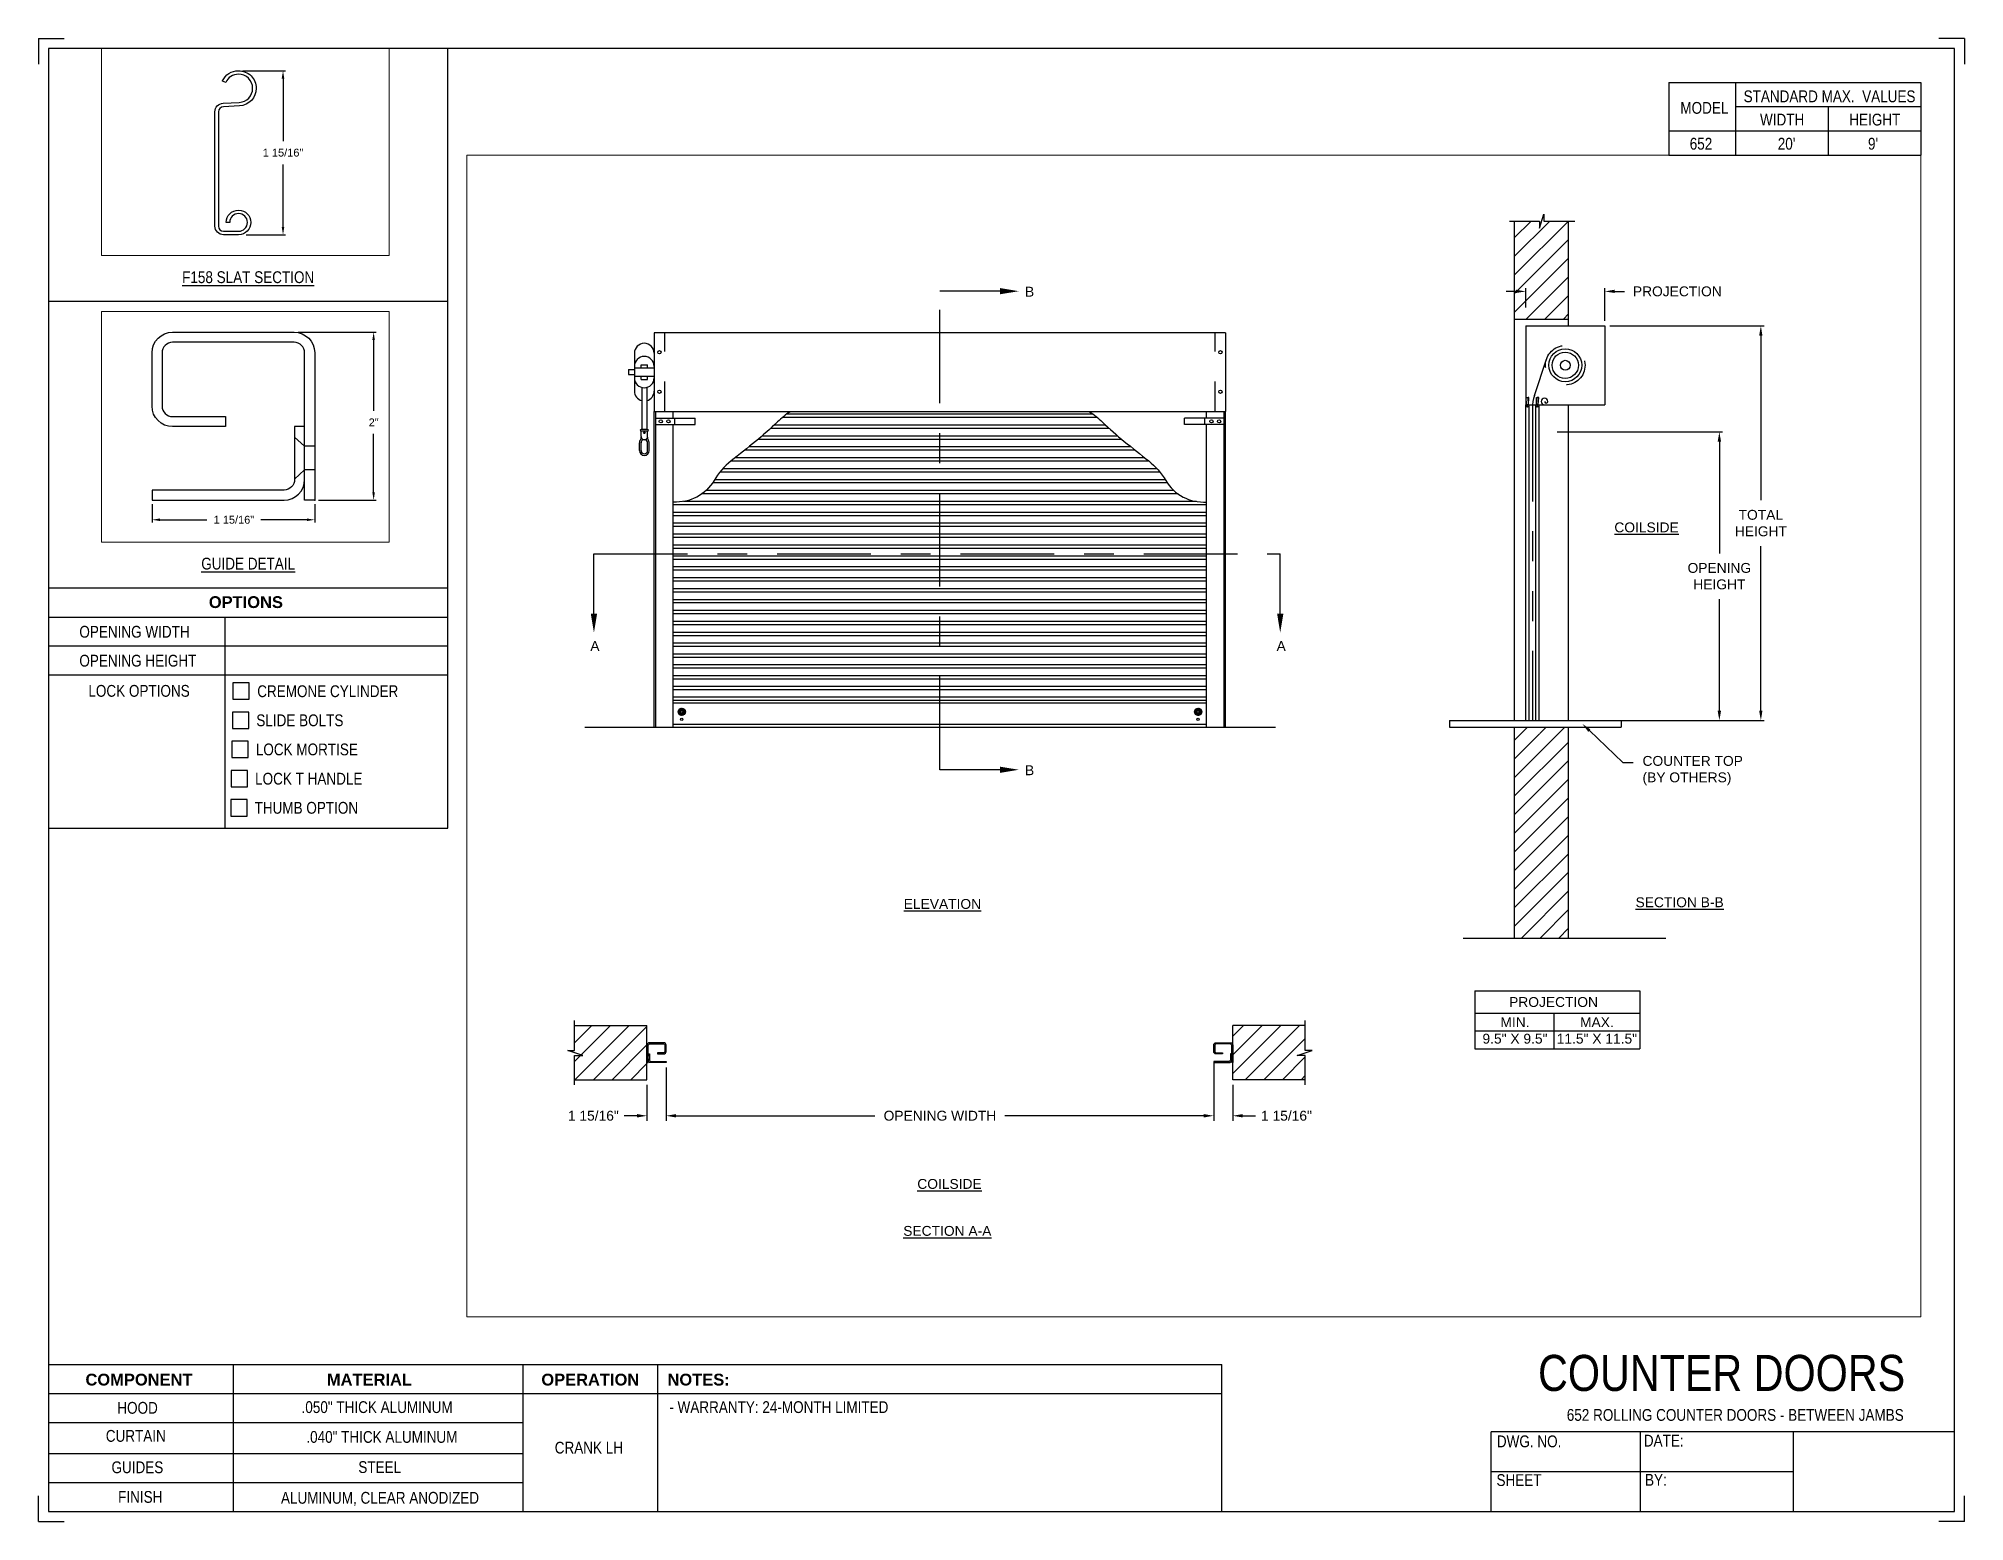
# Paper-space layout '652 CRANK LH' of a CAD drawing. Header units: inches. Extents: x 0.1 to 10.9, y 0.1 to 8.4.
# The model-space entities are those that its viewports show. They can reach past a viewport. Long polylines and large blocks are cut down to what shows.
import ezdxf
from ezdxf import colors
from ezdxf.entities.mleader import LeaderData, LeaderLine
from ezdxf.math import Vec2, Vec3

# ---------------------------------------------------------------- set-up
doc = ezdxf.new("R2010")
doc.units = ezdxf.units.IN
doc.header["$LTSCALE"] = 0.25
doc.header["$MEASUREMENT"] = 0
for name, pattern in [('CENTER', [2, 1.25, -0.25, 0.25, -0.25]), ('HIDDEN', [0.375, 0.25, -0.125]), ('PHANTOM', [2.5, 1.25, -0.25, 0.25, -0.25, 0.25, -0.25])]:
    doc.linetypes.add(name, pattern=pattern)
for name, color, linetype in [('ANNOTATIONS', 1, 'Continuous'), ('CRANK LH', 7, 'Continuous'), ('DETAILS', 4, 'Continuous'), ('SECTION CUTS', 6, 'CENTER'), ('TITLE BLOCK', 7, 'Continuous')]:
    doc.layers.add(name, color=color, linetype=linetype)
doc.styles.add('ARIAL', font='arial.ttf', dxfattribs={"height": 0.09375})
doc.styles.add('CADdetails-DIMENSIONS', font='ARIALN.TTF', dxfattribs={"height": 2.38})
doc.styles.get("Standard").update_dxf_attribs({"font": 'romans.shx'})
doc.dimstyles.new('ARIAL', dxfattribs={"dimtxt": 0.09375, "dimasz": 0.09375, "dimexe": 0.03125, "dimexo": 0.046875, "dimgap": 0.09, "dimtad": 0, "dimtih": 1, "dimtoh": 1, "dimdec": 4, "dimzin": 0, "dimdsep": 46, "dimlunit": 4, "dimtxsty": 'ARIAL', "dimcen": 0.09, "dimadec": 0, "dimazin": 0, "dimtfac": 1, "dimtdec": 4, "dimtix": 1, "dimtofl": 0, "dimtmove": 0, "dimatfit": 3, "dimfxl": 0.18, "dimfrac": 2, "dimtolj": 1, "dimtzin": 0, "dimarcsym": 0})
doc.dimstyles.new('STANDARD$0', dxfattribs={"dimtxt": 0.09375, "dimasz": 0.09375, "dimexe": 0.03125, "dimexo": 0.046875, "dimgap": 0.09, "dimtad": 0, "dimtih": 1, "dimtoh": 1, "dimdec": 4, "dimzin": 0, "dimdsep": 46, "dimtxsty": 'ARIAL', "dimcen": 0.09, "dimadec": 0, "dimazin": 0, "dimtfac": 1, "dimtdec": 4, "dimtofl": 0, "dimtmove": 0, "dimatfit": 1, "dimfxl": 1, "dimtolj": 1, "dimtzin": 0, "dimarcsym": 0})
pattern_1 = [(45, (-18.47276, -17.52354), (-0.08838835, 0.08838835), [])]
pattern_2 = [(45, (-18.47276, -16.85585), (-0.088388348, 0.088388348), [])]

psp = doc.layouts.new('652 CRANK LH')

# ---------------------------------------------------------------- texts
at = {"layer": 'TITLE BLOCK', "attachment_point": 2, "style": 'CADdetails-DIMENSIONS'}
for s, width, insert, char_height in [('MODEL', 0.28815, (9.45, 8.068), 0.0664), ('STANDARD MAX.  VALUES', 1.75949, (10.155, 8.133), 0.06641), ('WIDTH', 0.42908, (9.888, 8.002), 0.0664), ('HEIGHT', 0.42908, (10.41, 8.002), 0.0664), ('\\pxqc;652', 0.29952, (9.431, 7.866), 0.0664)]:
    psp.add_mtext_dynamic_manual_height_columns(s, width=width, gutter_width=1.363, heights=[0], dxfattribs=dict(at, insert=insert, char_height=char_height))
at = {"layer": 'TITLE BLOCK', "style": 'CADdetails-DIMENSIONS'}
for s, insert, char_height, width, attachment_point in [("20'", (9.913, 7.866), 0.0664, 1.75949, 2), ("9'", (10.4, 7.866), 0.0664, 1.75949, 2), ('{\\LF158 SLAT SECTION}', (1.248, 7.114), 0.06641, 1.75949, 2), ('{\\LGUIDE DETAIL}', (1.248, 5.5), 0.06641, 1.75949, 2), ('{\\fArial|b1|i0|c0|p34;OPTIONS}', (1.235, 5.283), 0.06641, 1.75949, 2), ('OPENING WIDTH', (0.297, 5.116), 0.06641, 1.30693, 1), ('OPENING HEIGHT', (0.297, 4.953), 0.06641, 1.30693, 1), ('LOCK OPTIONS', (0.348, 4.783), 0.06641, 1.30693, 1), ('CREMONE CYLINDER', (1.299, 4.781), 0.06641, 1.23928, 1), ('SLIDE BOLTS', (1.294, 4.617), 0.06641, 1.53035, 1), ('LOCK MORTISE', (1.291, 4.453), 0.06641, 1.53035, 1), ('LOCK T HANDLE', (1.287, 4.288), 0.06641, 1.53035, 1), ('THUMB OPTION', (1.284, 4.124), 0.06641, 1.53035, 1), ('\\A1;\\pxqc;COUNTER DOORS', (10.642, 1.008), 0.20312, 2.1897, 3), ('{\\fArial|b1|i0|c0|p34;COMPONENT}', (0.633, 0.902), 0.06641, 1.75949, 2), ('{\\fArial|b1|i0|c0|p34;MATERIAL}', (1.931, 0.902), 0.06641, 1.75949, 2), ('{\\fArial|b1|i0|c0|p34;OPERATION}', (3.175, 0.902), 0.06641, 1.75949, 2), ('{\\fArial|b1|i0|c0|p34;NOTES:}', (3.785, 0.902), 0.06641, 1.75949, 2), ('HOOD', (0.625, 0.743), 0.0664, 1.75949, 2), ('  .050" THICK ALUMINUM', (1.953, 0.747), 0.06641, 1.75949, 2), ('\\pxql,t2;- WARRANTY: 24-MONTH LIMITED', (5.176, 0.747), 0.06641, 3.11182, 2), ('652 ROLLING COUNTER DOORS - BETWEEN JAMBS', (9.624, 0.703), 0.06641, 2.79915, 2), ('CURTAIN', (0.615, 0.585), 0.0664, 1.75949, 2), ('  .040" THICK ALUMINUM', (1.98, 0.579), 0.06641, 1.75949, 2), ('DWG. NO.', (8.463, 0.554), 0.0664, 1.75949, 2), ('DATE:', (9.221, 0.558), 0.0664, 1.75949, 2), ('\\P\\PCRANK LH', (3.167, 0.74), 0.0664, 1.75949, 2), ('GUIDES', (0.624, 0.408), 0.0664, 1.75949, 2), ('STEEL', (1.989, 0.409), 0.0664, 1.75949, 2), ('SHEET', (8.406, 0.336), 0.0664, 1.75949, 2), ('BY:', (9.177, 0.337), 0.0664, 1.75949, 2), ('FINISH', (0.64, 0.241), 0.0664, 1.75949, 2), (' ALUMINUM, CLEAR ANODIZED ', (1.98, 0.236), 0.06641, 1.75949, 2)]:
    psp.add_mtext(s, dxfattribs=dict(at, insert=insert, char_height=char_height, width=width, attachment_point=attachment_point))

msp = doc.modelspace()

# ---------------------------------------------------------------- texts
at = {"layer": 'ANNOTATIONS', "char_height": 0.09375, "attachment_point": 2, "style": 'ARIAL'}
for s, insert, width in [('{\\LCOILSIDE}', (186.24071, 242.76669), 1.3823677), ('{\\LELEVATION}', (179.55534, 239.18997), 3.0834986), ('{\\LSECTION B-B}', (186.55482, 239.20594), 1.3823677), ('{\\LCOILSIDE}', (179.62258, 236.5306), 1.3823677), ('{\\LSECTION A-A}', (179.60195, 236.08446), 1.3823677)]:
    msp.add_mtext(s, dxfattribs=dict(at, insert=insert, width=width))
for s, width, insert in [('PROJECTION ', 1.7594917, (185.35766, 238.25855)), ('MIN.\\P9.5" X 9.5" ', 0.6711642, (184.99164, 238.06656)), ('MAX.\\P11.5" X 11.5"', 0.7869326, (185.76929, 238.06656))]:
    msp.add_mtext_dynamic_manual_height_columns(s, width=width, gutter_width=1.36268, heights=[0], dxfattribs=dict(at, insert=insert))
at = {"layer": 'SECTION CUTS', "style": 'ARIAL'}
for s, p in [('B', (180.33966, 244.91153)), ('A', (176.21233, 241.54591)), ('A', (182.72828, 241.54591)), ('B', (180.33966, 240.36581))]:
    msp.add_text(s, height=0.09375, dxfattribs=at).set_placement(p)

# ---------------------------------------------------------------- blocks, each defined once
blk = doc.blocks.new('*D6')
at = {"layer": 'ANNOTATIONS', "color": 0, "lineweight": -2, "transparency": 16777216}
for p, q in [((170.877, 254.326), (170.877, 254.107)), ((172.814, 254.326), (172.814, 254.107)), ((170.971, 254.138), (171.53, 254.138)), ((172.721, 254.138), (172.173, 254.138))]:
    blk.add_line(p, q, dxfattribs=at)
at = {"layer": 'ANNOTATIONS', "color": 0, "transparency": 16777216}
for points in [[(170.971, 254.154), (170.971, 254.123), (170.877, 254.138)], [(172.721, 254.154), (172.721, 254.123), (172.814, 254.138)]]:
    blk.add_solid(points, dxfattribs=at)
at = {"layer": 'defpoints', "color": 0, "transparency": 16777216}
for p in [(170.877, 254.373), (172.814, 254.373), (170.877, 254.138)]:
    blk.add_point(p, dxfattribs=at)
at = {"layer": 'ANNOTATIONS', "color": 0, "transparency": 16777216, "insert": (171.852, 254.138), "char_height": 0.09375, "attachment_point": 5, "style": 'ARIAL'}
blk.add_mtext('\\A1;1 15/16"', dxfattribs=at)
blk = doc.blocks.new('*D7')
at = {"layer": 'ANNOTATIONS', "color": 0, "lineweight": -2, "transparency": 16777216}
for p, q in [((172.616, 256.373), (173.547, 256.373)), ((173.516, 256.279), (173.516, 255.435)), ((173.516, 254.466), (173.516, 255.161)), ((172.861, 254.373), (173.547, 254.373))]:
    blk.add_line(p, q, dxfattribs=at)
at = {"layer": 'ANNOTATIONS', "color": 0, "transparency": 16777216}
for points in [[(173.5, 256.279), (173.531, 256.279), (173.516, 256.373)], [(173.5, 254.466), (173.531, 254.466), (173.516, 254.373)]]:
    blk.add_solid(points, dxfattribs=at)
at = {"layer": 'defpoints', "color": 0, "transparency": 16777216}
for p in [(172.569, 256.373), (173.516, 256.373), (172.814, 254.373)]:
    blk.add_point(p, dxfattribs=at)
at = {"layer": 'ANNOTATIONS', "color": 0, "transparency": 16777216, "insert": (173.516, 255.298), "char_height": 0.0938, "attachment_point": 5, "style": 'ARIAL'}
blk.add_mtext('\\A1;2"', dxfattribs=at)
blk = doc.blocks.new('*D21')
at = {"layer": 'ANNOTATIONS', "color": 0, "lineweight": -2, "transparency": 16777216}
for p, q in [((176.932, 237.543), (176.932, 237.1)), ((182.131, 237.637), (182.131, 237.1)), ((177.026, 237.131), (178.915, 237.131)), ((182.037, 237.131), (180.148, 237.131))]:
    blk.add_line(p, q, dxfattribs=at)
at = {"layer": 'ANNOTATIONS', "color": 0, "transparency": 16777216}
for points in [[(177.026, 237.147), (177.026, 237.115), (176.932, 237.131)], [(182.037, 237.147), (182.037, 237.115), (182.131, 237.131)]]:
    blk.add_solid(points, dxfattribs=at)
at = {"layer": 'defpoints', "color": 0, "transparency": 16777216}
for p in [(176.932, 237.59), (182.131, 237.684), (182.131, 237.131)]:
    blk.add_point(p, dxfattribs=at)
at = {"layer": 'ANNOTATIONS', "color": 0, "transparency": 16777216, "insert": (179.532, 237.131), "char_height": 0.09375, "attachment_point": 5, "style": 'ARIAL'}
blk.add_mtext('\\A1;OPENING WIDTH', dxfattribs=at)
blk = doc.blocks.new('*D14')
at = {"layer": 'ANNOTATIONS', "color": 0, "lineweight": -2, "transparency": 16777216}
for p, q in [((176.932, 237.59), (176.932, 237.084)), ((176.75, 237.426), (176.75, 237.084)), ((176.657, 237.131), (176.535, 237.131)), ((177.026, 237.131), (177.12, 237.131))]:
    blk.add_line(p, q, dxfattribs=at)
at = {"layer": 'ANNOTATIONS', "color": 0, "transparency": 16777216}
for points in [[(176.657, 237.147), (176.657, 237.115), (176.75, 237.131)], [(177.026, 237.147), (177.026, 237.115), (176.932, 237.131)]]:
    blk.add_solid(points, dxfattribs=at)
at = {"layer": 'defpoints', "color": 0, "transparency": 16777216}
for p in [(176.932, 237.637), (176.75, 237.472), (176.932, 237.131)]:
    blk.add_point(p, dxfattribs=at)
at = {"layer": 'ANNOTATIONS', "color": 0, "transparency": 16777216, "insert": (176.241, 237.131), "char_height": 0.09375, "attachment_point": 5, "style": 'ARIAL'}
blk.add_mtext('\\A1;1 15/16"', dxfattribs=at)
blk = doc.blocks.new('*D15')
at = {"layer": 'ANNOTATIONS', "color": 0, "lineweight": -2, "transparency": 16777216}
for p, q in [((182.131, 237.59), (182.131, 237.084)), ((182.313, 237.426), (182.313, 237.084)), ((182.037, 237.131), (181.944, 237.131)), ((182.407, 237.131), (182.528, 237.131))]:
    blk.add_line(p, q, dxfattribs=at)
at = {"layer": 'ANNOTATIONS', "color": 0, "transparency": 16777216}
for points in [[(182.037, 237.147), (182.037, 237.115), (182.131, 237.131)], [(182.407, 237.147), (182.407, 237.115), (182.313, 237.131)]]:
    blk.add_solid(points, dxfattribs=at)
at = {"layer": 'defpoints', "color": 0, "transparency": 16777216}
for p in [(182.131, 237.637), (182.313, 237.472), (182.313, 237.131)]:
    blk.add_point(p, dxfattribs=at)
at = {"layer": 'ANNOTATIONS', "color": 0, "transparency": 16777216, "insert": (182.822, 237.131), "char_height": 0.09375, "attachment_point": 5, "style": 'ARIAL'}
blk.add_mtext('\\A1;1 15/16"', dxfattribs=at)
blk = doc.blocks.new('*D16')
at = {"layer": 'ANNOTATIONS', "color": 0, "lineweight": -2, "transparency": 16777216}
for p, q in [((185.001, 244.961), (184.907, 244.961)), ((185.094, 244.807), (185.094, 244.992)), ((185.844, 244.681), (185.844, 244.992)), ((185.938, 244.961), (186.032, 244.961))]:
    blk.add_line(p, q, dxfattribs=at)
at = {"layer": 'ANNOTATIONS', "color": 0, "transparency": 16777216}
for points in [[(185.001, 244.977), (185.001, 244.946), (185.094, 244.961)], [(185.938, 244.977), (185.938, 244.946), (185.844, 244.961)]]:
    blk.add_solid(points, dxfattribs=at)
at = {"layer": 'defpoints', "color": 0, "transparency": 16777216}
for p in [(185.844, 244.961), (185.094, 244.76), (185.844, 244.635)]:
    blk.add_point(p, dxfattribs=at)
at = {"layer": 'ANNOTATIONS', "color": 0, "transparency": 16777216, "insert": (186.533, 244.961), "char_height": 0.09375, "attachment_point": 5, "style": 'ARIAL'}
blk.add_mtext('\\A1;PROJECTION', dxfattribs=at)
blk = doc.blocks.new('*X8')
at = {"color": 0, "linetype": 'Continuous'}
for p, q in [((2.144, 5.299), (2.185, 5.339)), ((2.144, 5.304), (2.18, 5.339)), ((2.144, 5.309), (2.174, 5.339)), ((2.145, 5.294), (2.189, 5.338)), ((2.146, 5.317), (2.167, 5.338)), ((2.147, 5.29), (2.193, 5.336)), ((2.149, 5.287), (2.167, 5.305)), ((2.164, 5.274), (2.209, 5.319)), ((2.168, 5.272), (2.211, 5.315)), ((2.172, 5.271), (2.212, 5.311)), ((2.177, 5.271), (2.212, 5.306)), ((2.178, 5.316), (2.196, 5.334)), ((2.183, 5.315), (2.2, 5.332)), ((2.186, 5.313), (2.203, 5.329)), ((2.188, 5.31), (2.205, 5.326)), ((2.189, 5.305), (2.207, 5.323)), ((2.151, 5.284), (2.168, 5.3)), ((2.154, 5.281), (2.17, 5.297)), ((2.157, 5.278), (2.174, 5.295)), ((2.16, 5.276), (2.178, 5.294)), ((2.183, 5.271), (2.212, 5.3)), ((2.191, 5.273), (2.21, 5.293))]:
    blk.add_line(p, q, dxfattribs=at)
blk = doc.blocks.new('*D17')
at = {"layer": 'ANNOTATIONS', "color": 0, "lineweight": -2, "transparency": 16777216}
for p, q in [((185.392, 243.627), (186.963, 243.627)), ((186.932, 243.534), (186.932, 242.473)), ((186.932, 240.978), (186.932, 242.039)), ((185.392, 240.885), (186.963, 240.885))]:
    blk.add_line(p, q, dxfattribs=at)
at = {"layer": 'ANNOTATIONS', "color": 0, "transparency": 16777216}
for points in [[(186.916, 243.534), (186.948, 243.534), (186.932, 243.627)], [(186.916, 240.978), (186.948, 240.978), (186.932, 240.885)]]:
    blk.add_solid(points, dxfattribs=at)
at = {"layer": 'defpoints', "color": 0, "transparency": 16777216}
for p in [(185.345, 243.627), (185.345, 240.885), (186.932, 240.885)]:
    blk.add_point(p, dxfattribs=at)
at = {"layer": 'ANNOTATIONS', "color": 0, "transparency": 16777216, "insert": (186.932, 242.256), "char_height": 0.09375, "attachment_point": 5, "style": 'ARIAL'}
blk.add_mtext('\\A1;OPENING \\PHEIGHT', dxfattribs=at)
blk = doc.blocks.new('*D18')
at = {"layer": 'ANNOTATIONS', "color": 0, "lineweight": -2, "transparency": 16777216}
for p, q in [((185.891, 244.635), (187.357, 244.635)), ((187.326, 244.541), (187.326, 242.977)), ((187.326, 240.978), (187.326, 242.542)), ((185.891, 240.885), (187.357, 240.885))]:
    blk.add_line(p, q, dxfattribs=at)
at = {"layer": 'ANNOTATIONS', "color": 0, "transparency": 16777216}
for points in [[(187.31, 244.541), (187.341, 244.541), (187.326, 244.635)], [(187.31, 240.978), (187.341, 240.978), (187.326, 240.885)]]:
    blk.add_solid(points, dxfattribs=at)
at = {"layer": 'defpoints', "color": 0, "transparency": 16777216}
for p in [(185.844, 244.635), (185.844, 240.885), (187.326, 240.885)]:
    blk.add_point(p, dxfattribs=at)
at = {"layer": 'ANNOTATIONS', "color": 0, "transparency": 16777216, "insert": (187.326, 242.76), "char_height": 0.0938, "attachment_point": 5, "style": 'ARIAL'}
blk.add_mtext('\\A1;TOTAL \\PHEIGHT', dxfattribs=at)
blk = doc.blocks.new('*D50')
at = {"layer": 'ANNOTATIONS', "color": 0, "lineweight": -2, "transparency": 16777216}
for p, q in [((171.954, 259.415), (172.468, 259.415)), ((172.437, 259.321), (172.437, 258.576)), ((172.437, 257.554), (172.437, 258.299)), ((171.996, 257.46), (172.468, 257.46))]:
    blk.add_line(p, q, dxfattribs=at)
at = {"layer": 'ANNOTATIONS', "color": 0, "transparency": 16777216}
for points in [[(172.421, 259.321), (172.452, 259.321), (172.437, 259.415)], [(172.421, 257.554), (172.452, 257.554), (172.437, 257.46)]]:
    blk.add_solid(points, dxfattribs=at)
at = {"layer": 'defpoints', "color": 0, "transparency": 16777216}
for p in [(171.907, 259.415), (171.949, 257.46), (172.437, 257.46)]:
    blk.add_point(p, dxfattribs=at)
at = {"layer": 'ANNOTATIONS', "color": 0, "transparency": 16777216, "insert": (172.437, 258.438), "char_height": 0.09375, "attachment_point": 5, "style": 'ARIAL'}
blk.add_mtext('\\A1;1 15/16"', dxfattribs=at)

# ---------------------------------------------------------------- dimensions: what is measured, and where the dimension line sits
at = {"layer": 'ANNOTATIONS'}
dim = msp.add_linear_dim(base=(172.43684, 257.46018), p1=(171.90727, 259.41499), p2=(171.94944, 257.46018), angle=90, text='1 15/16"', dimstyle='STANDARD$0', dxfattribs=at)
dim.commit()
dim.dimension.update_dxf_attribs({"geometry": '*D50', "text_midpoint": (172.43684, 258.43759), "dimtype": 160})
for base, p2, angle, picture, middle in [((173.51571, 256.37255), (172.56934, 256.37255), 90, '*D7', (173.51571, 255.29795)), ((170.87684, 254.13825), (170.87684, 254.37255), 180, '*D6', (171.85177, 254.13825))]:
    dim = msp.add_linear_dim(base=base, p1=(172.81434, 254.37255), p2=p2, angle=angle, dimstyle='ARIAL', dxfattribs=at)
    dim.commit()
    dim.dimension.update_dxf_attribs({"geometry": picture, "text_midpoint": middle, "dimtype": 160})
dim = msp.add_linear_dim(base=(185.84432, 244.96116), p1=(185.09432, 244.76043), p2=(185.84432, 244.63462), text='PROJECTION', dimstyle='STANDARD$0', dxfattribs=at)
dim.commit()
dim.dimension.update_dxf_attribs({"geometry": '*D16', "text_midpoint": (186.53343, 244.96116), "dimtype": 160})
for base, p1, p2, text, picture, middle in [((187.32564, 240.88462), (185.84432, 244.63462), (185.84432, 240.88462), 'TOTAL \\PHEIGHT', '*D18', (187.32564, 242.75962)), ((186.93189, 240.88462), (185.34463, 243.62742), (185.34463, 240.88462), 'OPENING \\PHEIGHT', '*D17', (186.93189, 242.25602))]:
    dim = msp.add_linear_dim(base=base, p1=p1, p2=p2, angle=90, text=text, dimstyle='STANDARD$0', dxfattribs=at)
    dim.commit()
    dim.dimension.update_dxf_attribs({"geometry": picture, "text_midpoint": middle})
for base, p1, p2, picture, middle in [((176.93202, 237.13098), (176.75038, 237.47248), (176.93202, 237.63664), '*D14', (176.24135, 237.13098)), ((182.31288, 237.13098), (182.13124, 237.63654), (182.31288, 237.47248), '*D15', (182.82191, 237.13098))]:
    dim = msp.add_linear_dim(base=base, p1=p1, p2=p2, text='1 15/16"', dimstyle='STANDARD$0', override={"dimexe": 0.046875, "dimgap": 0.0625, "dimlunit": 4, "dimcen": 0.089844, "dimatfit": 0, "dimfxl": 0.18, "dimfrac": 2}, dxfattribs=at)
    dim.commit()
    dim.dimension.update_dxf_attribs({"geometry": picture, "text_midpoint": middle, "dimtype": 160})
dim = msp.add_linear_dim(base=(182.13124, 237.13098), p1=(176.93202, 237.58969), p2=(182.13124, 237.68352), text='OPENING WIDTH', dimstyle='STANDARD$0', dxfattribs=at)
dim.commit()
dim.dimension.update_dxf_attribs({"geometry": '*D21', "text_midpoint": (179.53163, 237.13098)})

# ---------------------------------------------------------------- hatches: boundary and pattern name
at = {"layer": 'CRANK LH', "linetype": 'Continuous'}
h = msp.add_hatch(dxfattribs=at)
h.set_pattern_fill('ANSI31', color=256, style=0)
h.set_pattern_definition(pattern_2)
h.paths.add_polyline_path([(185.50057, 245.62914), (185.26407, 245.62914), (185.26407, 245.6938), (185.22566, 245.56044), (185.22566, 245.62914), (184.98494, 245.62914), (184.98494, 244.69712), (185.50057, 244.69712)])
h = msp.add_hatch(dxfattribs=at)
h.set_pattern_fill('ANSI31', color=256, style=0)
h.set_pattern_definition(pattern_2)
h.paths.add_polyline_path([(185.50057, 240.82062), (185.26407, 240.82062), (185.26407, 240.88528), (185.22566, 240.75192), (185.22566, 240.82062), (184.98494, 240.82062), (184.98494, 238.8189), (185.50057, 238.8189)])
at = {"layer": 'CRANK LH'}
h = msp.add_hatch(dxfattribs=at)
h.set_pattern_fill('ANSI31', color=256, style=0)
h.set_pattern_definition(pattern_1)
h.paths.add_polyline_path([(176.75038, 237.98811), (176.06288, 237.98811), (176.06288, 237.7509), (175.99878, 237.7509), (176.14085, 237.704), (176.06288, 237.704), (176.06288, 237.47248), (176.75038, 237.47248), (176.75038, 237.63498)])
h = msp.add_hatch(dxfattribs=at)
h.set_pattern_fill('ANSI31', color=256, style=0)
h.set_pattern_definition(pattern_1)
h.paths.add_polyline_path([(183.06448, 237.7509), (183.00038, 237.7509), (183.00038, 237.98811), (182.31288, 237.98811), (182.31288, 237.47248), (182.33105, 237.47248), (183.00038, 237.47248), (183.00038, 237.704), (182.92241, 237.704)])

# ---------------------------------------------------------------- linework, layer by layer
at = {"layer": 'ANNOTATIONS'}
for p, q in [((184.61146, 238.31798), (184.61146, 237.76661)), ((184.61146, 238.31798), (186.17657, 238.31798)), ((186.17657, 238.31798), (186.17657, 237.76661)), ((184.61146, 238.10651), (186.17657, 238.10651)), ((185.36183, 238.10651), (185.36183, 237.76661)), ((184.61146, 237.93656), (186.17657, 237.93656)), ((184.61146, 237.76661), (186.17657, 237.76661)), ((176.93202, 237.49904), (176.93202, 237.09973)), ((182.13124, 237.51154), (182.13124, 237.09973))]:
    msp.add_line(p, q, dxfattribs=at)
at = {"layer": 'CRANK LH', "linetype": 'Continuous'}
for p, q in [((184.93855, 245.62914), (185.22566, 245.62914)), ((184.98494, 245.62914), (184.98494, 240.88462)), ((185.22566, 245.56044), (185.26407, 245.6938)), ((185.22566, 245.62914), (185.22566, 245.56044)), ((185.26407, 245.6938), (185.26407, 245.62914)), ((185.26407, 245.62914), (185.55926, 245.62914)), ((185.50057, 244.63462), (185.50057, 245.62914)), ((184.98494, 244.69712), (185.50057, 244.69712)), ((182.24452, 244.56862), (176.81874, 244.56862)), ((176.81874, 244.56862), (176.81874, 243.82062)), ((182.24452, 244.56862), (182.24452, 243.82062)), ((185.09432, 244.63462), (185.84432, 244.63462)), ((185.09432, 244.63462), (185.09432, 243.88462)), ((185.84432, 244.63462), (185.84432, 243.88462)), ((176.63124, 244.3743), (176.63124, 244.01493)), ((176.81874, 244.3743), (176.81874, 244.01493)), ((185.17613, 243.9737), (185.29148, 244.31902)), ((176.57451, 244.21805), (176.57451, 244.17118)), ((176.69374, 244.23368), (176.69374, 244.26493)), ((176.69374, 244.1243), (176.69374, 244.15555)), ((176.75624, 244.23368), (176.75624, 244.26493)), ((176.75624, 244.1243), (176.75624, 244.15555)), ((176.70155, 244.04905), (176.70155, 243.64978)), ((176.74843, 244.04905), (176.74843, 243.64978)), ((185.10165, 243.88806), (185.09856, 243.95345)), ((185.09856, 243.95345), (185.1162, 243.95345)), ((185.11929, 243.88806), (185.1162, 243.95345)), ((185.12147, 243.95279), (185.1162, 243.95345)), ((185.11929, 243.88806), (185.12147, 243.95279)), ((185.19437, 243.88901), (185.20096, 243.95414)), ((185.19437, 243.88901), (185.19566, 243.95376)), ((185.19566, 243.95376), (185.20096, 243.95414)), ((185.21858, 243.95319), (185.20096, 243.95414)), ((185.21199, 243.88806), (185.21858, 243.95319)), ((176.81874, 240.82062), (176.81874, 243.82062)), ((176.81874, 243.82062), (182.24452, 243.82062)), ((176.83436, 240.82062), (176.83436, 243.82062)), ((176.83436, 243.75812), (177.20936, 243.75812)), ((177.00038, 243.75812), (177.00038, 243.82062)), ((177.01601, 243.69562), (177.01601, 243.75812)), ((177.20936, 243.69562), (177.20936, 243.75812)), ((181.0275, 243.76317), (178.03576, 243.76317)), ((180.98707, 243.79442), (178.07619, 243.79442)), ((182.2289, 243.75812), (181.8539, 243.75812)), ((181.8539, 243.69562), (181.8539, 243.75812)), ((182.04726, 243.69562), (182.04726, 243.75812)), ((182.06288, 243.75812), (182.06288, 243.82062)), ((182.2289, 240.82062), (182.2289, 243.82062)), ((182.24452, 240.82062), (182.24452, 243.82062)), ((185.09432, 243.88462), (185.12557, 243.88462)), ((185.09432, 240.88462), (185.09432, 243.88462)), ((185.10165, 243.88462), (185.10165, 243.88806)), ((185.10165, 243.88806), (185.11929, 243.88806)), ((185.11929, 243.88462), (185.11929, 243.88806)), ((185.12557, 240.88462), (185.12557, 243.88462)), ((185.12557, 243.88462), (185.18807, 243.88462)), ((185.18807, 240.88462), (185.18807, 243.88462)), ((185.18807, 243.88462), (185.21932, 243.88462)), ((185.19437, 243.88901), (185.19434, 243.88806)), ((185.21199, 243.88806), (185.19434, 243.88806)), ((185.19434, 243.88462), (185.19434, 243.88806)), ((185.20369, 243.88462), (185.84432, 243.88462)), ((185.21199, 243.88462), (185.21199, 243.88806)), ((185.21932, 243.88462), (185.21932, 240.88462)), ((185.50057, 240.88462), (185.50057, 243.88462)), ((176.75624, 243.63415), (176.69374, 243.63415)), ((176.69374, 243.58379), (176.69374, 243.63415)), ((176.75624, 243.58379), (176.75624, 243.63415)), ((176.83436, 243.69562), (177.20936, 243.69562)), ((177.00038, 240.82062), (177.00038, 243.69562)), ((181.22132, 243.58719), (177.84194, 243.58719)), ((181.13971, 243.65956), (177.92355, 243.65956)), ((181.10611, 243.69081), (177.95715, 243.69081)), ((182.2289, 243.69562), (181.8539, 243.69562)), ((182.06288, 240.82062), (182.06288, 243.69562)), ((176.67811, 243.45023), (176.67811, 243.52129)), ((176.69374, 243.45023), (176.69374, 243.52129)), ((176.77186, 243.45023), (176.77186, 243.52129)), ((181.38593, 243.45233), (177.67734, 243.45233)), ((181.3471, 243.48358), (177.71616, 243.48358)), ((181.25832, 243.55594), (177.80494, 243.55594)), ((181.6207, 243.2451), (177.44256, 243.2451)), ((181.5939, 243.27635), (177.46936, 243.27635)), ((181.51641, 243.34871), (177.54685, 243.34871)), ((181.47678, 243.37996), (177.58648, 243.37996)), ((181.79232, 243.03787), (177.27094, 243.03787)), ((181.75378, 243.06912), (177.30948, 243.06912)), ((181.69098, 243.14148), (177.37228, 243.14148)), ((181.67141, 243.17273), (177.39185, 243.17273)), ((182.06288, 242.93425), (177.00038, 242.93425)), ((182.06288, 242.86189), (177.00038, 242.86189)), ((181.96644, 242.9655), (177.09682, 242.9655)), ((182.06288, 242.83064), (177.00038, 242.83064)), ((182.06288, 242.75828), (177.00038, 242.75828)), ((182.06288, 242.72703), (177.00038, 242.72703)), ((182.06288, 242.65466), (177.00038, 242.65466)), ((182.06288, 242.62341), (177.00038, 242.62341)), ((182.06288, 242.55105), (177.00038, 242.55105)), ((182.06288, 242.5198), (177.00038, 242.5198)), ((182.06288, 242.44743), (177.00038, 242.44743)), ((182.06288, 242.41618), (177.00038, 242.41618)), ((182.06288, 242.34382), (177.00038, 242.34382)), ((182.06288, 242.31257), (177.00038, 242.31257)), ((182.06288, 242.2402), (177.00038, 242.2402)), ((182.06288, 242.20895), (177.00038, 242.20895)), ((182.06288, 242.13659), (177.00038, 242.13659)), ((182.06288, 242.10534), (177.00038, 242.10534)), ((182.06288, 242.03297), (177.00038, 242.03297)), ((182.06288, 242.00172), (177.00038, 242.00172)), ((182.06288, 241.92936), (177.00038, 241.92936)), ((182.06288, 241.89811), (177.00038, 241.89811)), ((182.06288, 241.82574), (177.00038, 241.82574)), ((182.06288, 241.79449), (177.00038, 241.79449)), ((182.06288, 241.72213), (177.00038, 241.72213)), ((182.06288, 241.69088), (177.00038, 241.69088)), ((182.06288, 241.61852), (177.00038, 241.61852)), ((182.06288, 241.58727), (177.00038, 241.58727)), ((182.06288, 241.5149), (177.00038, 241.5149)), ((182.06288, 241.48365), (177.00038, 241.48365)), ((182.06288, 241.41443), (177.00038, 241.41443)), ((182.06288, 241.38318), (177.00038, 241.38318)), ((182.06288, 241.31081), (177.00038, 241.31081)), ((182.06288, 241.27956), (177.00038, 241.27956)), ((182.06288, 241.2072), (177.00038, 241.2072)), ((182.06288, 241.17595), (177.00038, 241.17595)), ((182.06288, 241.10653), (177.00038, 241.10653)), ((182.06288, 241.07528), (177.00038, 241.07528)), ((182.06288, 241.05036), (177.00038, 241.05036)), ((182.06288, 240.84767), (177.00038, 240.84767)), ((184.36934, 240.88462), (186.00057, 240.88462)), ((184.36934, 240.88462), (184.36934, 240.82062)), ((186.00057, 240.88462), (186.00057, 240.82062)), ((184.36934, 240.82062), (186.00057, 240.82062)), ((184.98494, 240.82062), (184.98494, 238.81927)), ((185.50057, 238.81927), (185.50057, 240.82062)), ((184.4992, 238.81927), (186.42292, 238.81927)), ((176.06288, 237.7509), (176.06288, 238.03498)), ((183.00038, 237.7509), (183.00038, 238.03498)), ((176.14085, 237.704), (175.99878, 237.7509)), ((175.99878, 237.7509), (176.06288, 237.7509)), ((182.92241, 237.704), (183.06448, 237.7509)), ((183.06448, 237.7509), (183.00038, 237.7509)), ((176.06288, 237.42561), (176.06288, 237.704)), ((176.06288, 237.704), (176.14085, 237.704)), ((176.75038, 237.6967), (176.76163, 237.6967)), ((176.75038, 237.67034), (176.76163, 237.67034)), ((176.77288, 237.70696), (176.76163, 237.6967)), ((176.77288, 237.66008), (176.76163, 237.67034)), ((182.29038, 237.70696), (182.30163, 237.6967)), ((182.29038, 237.66008), (182.30163, 237.67034)), ((182.31288, 237.6967), (182.30163, 237.6967)), ((182.31288, 237.67034), (182.30163, 237.67034)), ((183.00038, 237.704), (182.92241, 237.704)), ((183.00038, 237.42561), (183.00038, 237.704))]:
    msp.add_line(p, q, dxfattribs=at)
at = {"layer": 'CRANK LH', "linetype": 'HIDDEN'}
for p, q in [((176.91835, 243.82062), (176.91835, 244.56862)), ((176.91835, 243.82062), (176.91835, 244.56862)), ((182.14491, 243.82062), (182.14491, 244.56862))]:
    msp.add_line(p, q, dxfattribs=at)
at = {"layer": 'CRANK LH', "linetype": 'PHANTOM'}
for p, q in [((176.57451, 244.21805), (176.63124, 244.21805)), ((176.57451, 244.17118), (176.63124, 244.17118)), ((176.63124, 244.23368), (176.81874, 244.23368)), ((176.63124, 244.15555), (176.81874, 244.15555)), ((176.69374, 244.26493), (176.75624, 244.26493)), ((176.69374, 244.1243), (176.75624, 244.1243)), ((185.15682, 243.8549), (185.15682, 240.88462))]:
    msp.add_line(p, q, dxfattribs=at)
at = {"layer": 'CRANK LH'}
for p, q in [((176.75624, 243.64978), (176.69374, 243.64978)), ((176.75624, 243.45023), (176.75624, 243.52129)), ((176.16059, 240.82062), (182.71883, 240.82062)), ((176.06288, 237.98811), (176.75038, 237.98811)), ((176.75038, 237.47248), (176.75038, 237.98811)), ((182.31288, 237.47248), (182.31288, 237.98811)), ((183.00038, 237.98811), (182.31288, 237.98811)), ((176.06288, 237.47248), (176.75038, 237.47248)), ((183.00038, 237.47248), (182.31288, 237.47248))]:
    msp.add_line(p, q, dxfattribs=at)
at = {"layer": 'CRANK LH', "linetype": 'Continuous'}
for points in [[(178.11172, 243.81862, 0.04994125), (177.98963, 243.72187, -0.02135943), (177.78118, 243.53637, -0.00459955), (177.54958, 243.35087, 0.09348756), (177.38745, 243.16537, -0.28353071), (177.00038, 242.96069, 0.72847355)], [(180.95154, 243.81862, -0.04994125), (181.07363, 243.72187, 0.02135943), (181.28208, 243.53637, 0.00459955), (181.51368, 243.35087, -0.09348756), (181.67581, 243.16537, 0.28353071), (182.06288, 242.96069, -0.72847355)]]:
    msp.add_lwpolyline(points, format="xyb", dxfattribs=at)
at = {"layer": 'CRANK LH'}
for points in [[(176.76163, 237.63664), (176.76163, 237.80118, -0.41421356), (176.77335, 237.81289), (176.90905, 237.81289, -0.41421356), (176.92077, 237.80118), (176.92077, 237.74164, -0.41421356), (176.90905, 237.72993), (176.84999, 237.72993), (176.84999, 237.71868), (176.90905, 237.71868, 0.41421356), (176.93202, 237.74164), (176.93202, 237.80118, 0.41421356), (176.90905, 237.82414), (176.77335, 237.82414, 0.41421356), (176.75038, 237.80118), (176.75038, 237.63664)], [(176.93202, 237.63664), (176.7846, 237.63664, -0.41421356), (176.76163, 237.65961), (176.76163, 237.71868), (176.77288, 237.71868), (176.77288, 237.65961, 0.41421356), (176.7846, 237.64789), (176.93202, 237.64789)], [(182.30163, 237.63664), (182.30163, 237.80118, 0.41421356), (182.28991, 237.81289), (182.15421, 237.81289, 0.41421356), (182.14249, 237.80118), (182.14249, 237.74164, 0.41421356), (182.15421, 237.72993), (182.21327, 237.72993), (182.21327, 237.71868), (182.15421, 237.71868, -0.41421356), (182.13124, 237.74164), (182.13124, 237.80118, -0.41421356), (182.15421, 237.82414), (182.28991, 237.82414, -0.41421356), (182.31288, 237.80118), (182.31288, 237.63664)], [(182.13124, 237.63664), (182.27866, 237.63664, 0.41421356), (182.30163, 237.65961), (182.30163, 237.71868), (182.29038, 237.71868), (182.29038, 237.65961, -0.41421356), (182.27866, 237.64789), (182.13124, 237.64789)]]:
    msp.add_lwpolyline(points, format="xyb", close=True, dxfattribs=at)
at = {"layer": 'CRANK LH', "linetype": 'Continuous'}
for centre, radius in [((176.86854, 244.38312), 0.01562), ((176.86854, 244.38312), 0.01562), ((182.19472, 244.38312), 0.01562), ((182.19472, 244.38312), 0.01562), ((185.46932, 244.25962), 0.15625), ((185.46932, 244.25962), 0.125), ((185.46932, 244.25962), 0.04685), ((176.86854, 244.00812), 0.01562), ((176.86854, 244.00812), 0.01562), ((182.19472, 244.00812), 0.01562), ((182.19472, 244.00812), 0.01562), ((185.11025, 243.86864), 0.00687), ((185.20339, 243.86864), 0.00687), ((176.72499, 243.61853), 0.00781), ((176.88124, 243.72687), 0.01562), ((176.95351, 243.72687), 0.01562), ((182.10976, 243.72687), 0.01562), ((182.18202, 243.72687), 0.01562), ((177.08015, 240.96749), 0.0344), ((177.08015, 240.96749), 0.01114), ((177.08015, 240.89661), 0.01114), ((181.98311, 240.96749), 0.0344), ((181.98311, 240.96749), 0.01114), ((181.98311, 240.89661), 0.01114)]:
    msp.add_circle(centre, radius, dxfattribs=at)
at = {"layer": 'CRANK LH', "linetype": 'HIDDEN'}
msp.add_circle((185.46932, 244.25962), 0.1875, dxfattribs=at)
at = {"layer": 'CRANK LH', "linetype": 'Continuous'}
for centre, radius, start, end in [((176.72499, 244.3743), 0.09375, 0, 180), ((176.72499, 244.24941), 0.09375, 0, 180), ((176.72499, 244.13982), 0.09375, 180, 0), ((176.72499, 244.01493), 0.09375, 180, 255.522488), ((176.72499, 244.01493), 0.09375, 284.477512, 0), ((185.53182, 243.8549), 0.375, 161.529967, 180), ((185.27248, 243.91587), 0.03125, 0, 180), ((185.27248, 243.91587), 0.03125, 180, 270), ((185.2881, 243.91587), 0.01562, 180, 0)]:
    msp.add_arc(centre, radius, start, end, dxfattribs=at)
at = {"layer": 'CRANK LH'}
for centre, radius, start, end in [((176.69374, 243.64197), 0.00781, 90, 270), ((176.664, 243.57012), 0.03125, 321.317813, 12.635625), ((176.72499, 243.58379), 0.03125, 180, 0), ((176.78598, 243.57012), 0.03125, 167.364375, 218.682187), ((176.75624, 243.64197), 0.00781, 270, 90), ((176.72499, 243.52129), 0.04688, 141.317813, 180), ((176.72499, 243.45023), 0.04688, 180, 0), ((176.72499, 243.52129), 0.03125, 0, 180), ((176.72499, 243.45023), 0.03125, 180, 0), ((176.72499, 243.52129), 0.04688, 0, 38.682187)]:
    msp.add_arc(centre, radius, start, end, dxfattribs=at)
at = {"layer": 'DETAILS'}
for p, q in [((171.9065, 259.41499), (171.90726, 259.41499)), ((171.9065, 259.37299), (171.90726, 259.37299)), ((171.12184, 256.37255), (172.56934, 256.37255)), ((172.57434, 255.12255), (172.69434, 255.01317)), ((172.81434, 255.01317), (172.69434, 255.01317)), ((172.57434, 254.62255), (172.69434, 254.73192)), ((172.81434, 254.73192), (172.69434, 254.73192))]:
    msp.add_line(p, q, dxfattribs=at)
msp.add_lwpolyline([(172.11727, 259.20499, -0.39895955), (171.91826, 258.99528), (171.72602, 258.9852, 0.39895955), (171.66726, 258.92329), (171.66726, 257.56418, 0.41421356), (171.72926, 257.50218), (171.90726, 257.50218, 2.41421356), (171.80226, 257.60718), (171.76026, 257.60718, -2.41421356), (171.90726, 257.46018), (171.72926, 257.46018, -0.41421356), (171.62526, 257.56418), (171.62526, 258.92329, -0.39895955), (171.72382, 259.02715), (171.91607, 259.03722, 0.39895955), (172.07527, 259.20499, 0.41491795), (171.90687, 259.37299, 0.29455643), (171.75408, 259.27495), (171.75377, 259.27426), (171.71555, 259.29168), (171.71586, 259.29237, -0.29428604), (171.9069, 259.41499, -0.41473176)], format="xyb", close=True, dxfattribs=at)
for points in [[(172.56934, 256.37255, -0.41421356), (172.81434, 256.12755), (172.81434, 254.37255), (172.69434, 254.37255), (172.69434, 256.12755, 0.41421356), (172.56934, 256.25255), (171.12184, 256.25255, 0.41421356), (170.99684, 256.12755), (170.99684, 255.49255, 0.41421356), (171.12184, 255.36755), (171.75184, 255.36755), (171.75184, 255.24755), (171.12184, 255.24755, -0.41421356), (170.87684, 255.49255), (170.87684, 256.12755, -0.41421356), (171.12184, 256.37255)], [(172.69434, 255.24755), (172.57434, 255.24755), (172.57434, 254.61755, -0.41421356), (172.44934, 254.49255), (170.87684, 254.49255), (170.87684, 254.37255), (172.44934, 254.37255, 0.41421356), (172.69434, 254.61755)]]:
    msp.add_lwpolyline(points, format="xyb", dxfattribs=at)
msp.add_point((172.81434, 254.37255), dxfattribs=at)
msp.add_point((172.81434, 254.37255), dxfattribs=at)
at = {"layer": 'SECTION CUTS'}
for p, q in [((179.53163, 240.4175), (179.53163, 244.96323)), ((176.24681, 242.46834), (182.76276, 242.46834))]:
    msp.add_line(p, q, dxfattribs=at)

# ---------------------------------------------------------------- block references
at = {"layer": 'CRANK LH', "linetype": 'Continuous'}
msp.add_blockref('*X8', (174.9021, 235.66237), dxfattribs=at)
at = {"layer": 'CRANK LH', "linetype": 'Continuous', "xscale": -1}
msp.add_blockref('*X8', (184.16116, 235.66237), dxfattribs=at)

msp.set_redraw_order([(e.dxf.handle, doc.entitydb.next_handle()) for e in msp.query("TEXT MTEXT ATTDEF DIMENSION ARC_DIMENSION")])  # texts and dimensions are drawn at this point

# ---------------------------------------------------------------- leaders
at = {"layer": 'ANNOTATIONS'}
ml = msp.add_multileader_mtext('Standard', dxfattribs=at)
ml.set_content('COUNTER TOP\\P(BY OTHERS)', color=256, style='ARIAL')
ml.set_leader_properties()
ml.build(insert=Vec2(0, 0))
ml.multileader.update_dxf_attribs({"dogleg_length": 0.36, "arrow_head_size": 0.09375})
ctx = ml.context
ctx.base_point, ctx.char_height, ctx.arrow_head_size, ctx.landing_gap_size, ctx.plane_origin = Vec3(186.11246, 240.48794), 0.09375, 0.09375, 0.09, Vec3(185.32742, 240.05471)
notes = []
notes.append((ctx, [(0, (1, 1, 0), (186.0145, 240.48794), (1, 0), 0.09796, [(0, [(185.63033, 240.85401)], 0, [])])]))
ctx.mtext.insert, ctx.mtext.flow_direction = Vec3(186.20246, 240.54859), 5
at = {"layer": 'SECTION CUTS'}
ml = msp.add_multileader_mtext('Standard', dxfattribs=at)
ml.set_content('', color=256)
ml.set_leader_properties()
ml.build(insert=Vec2(0, 0))
ml.multileader.update_dxf_attribs({"dogleg_length": 0, "arrow_head_size": 0.18})
ctx = ml.context
ctx.base_point, ctx.char_height, ctx.arrow_head_size, ctx.landing_gap_size, ctx.plane_origin, ctx.plane_x_axis, ctx.plane_y_axis = Vec3(179.53163, 244.96323), 0.18, 0.18, 0, Vec3(180.28115, 244.96323), Vec3(0, 1), Vec3(-1, 0)
notes.append((ctx, [(0, (1, 1, 0), (179.53163, 244.96323), (1, 0), 0, [(0, [(180.28115, 244.96323)], 0, [])])]))
ctx.mtext.insert, ctx.mtext.text_direction, ctx.mtext.rotation, ctx.mtext.flow_direction = Vec3(179.44163, 244.96323), Vec3(0, 1), 1.57079633, 5
ml = msp.add_multileader_mtext('Standard', dxfattribs=at)
ml.set_content('', color=256)
ml.set_leader_properties()
ml.build(insert=Vec2(0, 0))
ml.multileader.update_dxf_attribs({"dogleg_length": 0, "arrow_head_size": 0.18})
ctx = ml.context
ctx.base_point, ctx.char_height, ctx.arrow_head_size, ctx.landing_gap_size, ctx.plane_origin = Vec3(176.24681, 242.46834), 0.18, 0.18, 0, Vec3(176.24681, 241.71882)
notes.append((ctx, [(0, (1, 1, 0), (176.24681, 242.46834), (1, 0), 0, [(0, [(176.24681, 241.71882)], 0, [])])]))
ctx.mtext.insert, ctx.mtext.flow_direction = Vec3(176.24681, 242.55834), 5
ml = msp.add_multileader_mtext('Standard', dxfattribs=at)
ml.set_content('', color=256)
ml.set_leader_properties()
ml.build(insert=Vec2(0, 0))
ml.multileader.update_dxf_attribs({"dogleg_length": 0, "arrow_head_size": 0.18})
ctx = ml.context
ctx.base_point, ctx.char_height, ctx.arrow_head_size, ctx.landing_gap_size, ctx.plane_origin = Vec3(182.76276, 242.46834), 0.18, 0.18, 0, Vec3(182.76276, 241.71882)
notes.append((ctx, [(0, (1, 1, 0), (182.76276, 242.46834), (1, 0), 0, [(0, [(182.76276, 241.71882)], 0, [])])]))
ctx.mtext.insert, ctx.mtext.flow_direction = Vec3(182.76276, 242.55834), 5
ml = msp.add_multileader_mtext('Standard', dxfattribs=at)
ml.set_content('', color=256)
ml.set_leader_properties()
ml.build(insert=Vec2(0, 0))
ml.multileader.update_dxf_attribs({"dogleg_length": 0, "arrow_head_size": 0.18})
ctx = ml.context
ctx.base_point, ctx.char_height, ctx.arrow_head_size, ctx.landing_gap_size, ctx.plane_origin, ctx.plane_x_axis, ctx.plane_y_axis = Vec3(179.53163, 240.4175), 0.18, 0.18, 0, Vec3(180.28115, 240.4175), Vec3(0, 1), Vec3(-1, 0)
notes.append((ctx, [(0, (1, 1, 0), (179.53163, 240.4175), (1, 0), 0, [(0, [(180.28115, 240.4175)], 0, [])])]))
ctx.mtext.insert, ctx.mtext.text_direction, ctx.mtext.rotation, ctx.mtext.flow_direction = Vec3(179.44163, 240.4175), Vec3(0, 1), 1.57079633, 5
for ctx, leaders in notes:
    for number, flags, end, landing, length, lines in leaders:
        leader = LeaderData()
        leader.index, (leader.has_last_leader_line, leader.has_dogleg_vector, leader.attachment_direction) = number, flags
        leader.last_leader_point, leader.dogleg_vector, leader.dogleg_length = Vec3(end), Vec3(landing), length
        for number, points, colour, breaks in lines:
            line = LeaderLine()
            line.index, line.vertices, line.color, line.breaks = number, Vec3.list(points), colors.encode_raw_color(colour), breaks
            leader.lines.append(line)
        ctx.leaders.append(leader)

# ---------------------------------------------------------------- linework, layer by layer
psp.add_line((10.148, 8.042), (10.148, 7.768))
at = {"layer": 'defpoints'}
for p, q in [((0.067, 8.426), (0.067, 8.281)), ((0.067, 8.426), (0.211, 8.426)), ((10.915, 8.426), (10.771, 8.426)), ((10.915, 8.426), (10.915, 8.281)), ((0.067, 0.069), (0.067, 0.214)), ((10.915, 0.069), (10.915, 0.214)), ((0.067, 0.069), (0.211, 0.069)), ((10.915, 0.069), (10.771, 0.069))]:
    psp.add_line(p, q, dxfattribs=at)
at = {"layer": 'TITLE BLOCK'}
for p, q in [((10.859, 8.37), (0.123, 8.37)), ((0.123, 8.37), (0.123, 0.125)), ((2.373, 3.977), (2.373, 8.37)), ((10.859, 0.125), (10.859, 8.37)), ((9.25, 8.178), (9.25, 7.768)), ((9.25, 8.178), (10.669, 8.178)), ((9.626, 8.178), (9.626, 7.768)), ((10.669, 8.178), (10.669, 7.768)), ((9.626, 8.042), (10.669, 8.042)), ((9.25, 7.905), (10.669, 7.905)), ((9.25, 7.768), (10.669, 7.768)), ((2.373, 6.944), (0.123, 6.944)), ((2.373, 5.329), (0.123, 5.329)), ((0.123, 5.165), (2.373, 5.165)), ((1.117, 5.165), (1.117, 3.977)), ((2.373, 5.002), (0.123, 5.002)), ((2.373, 4.839), (0.123, 4.839)), ((0.123, 3.977), (2.373, 3.977)), ((0.123, 0.954), (6.732, 0.954)), ((1.166, 0.125), (1.166, 0.954)), ((2.797, 0.125), (2.797, 0.954)), ((3.555, 0.125), (3.555, 0.954)), ((6.732, 0.125), (6.732, 0.954)), ((0.123, 0.79), (3.555, 0.79)), ((3.555, 0.79), (6.732, 0.79)), ((0.123, 0.627), (2.797, 0.627)), ((10.859, 0.575), (8.249, 0.575)), ((8.249, 0.125), (8.249, 0.575)), ((9.091, 0.125), (9.091, 0.575)), ((9.953, 0.125), (9.953, 0.575)), ((0.123, 0.452), (2.797, 0.452)), ((9.953, 0.35), (8.249, 0.35)), ((0.123, 0.289), (2.797, 0.289)), ((0.123, 0.125), (10.859, 0.125))]:
    psp.add_line(p, q, dxfattribs=at)
for points in [[(1.254, 4.795), (1.162, 4.795), (1.162, 4.703), (1.254, 4.703)], [(1.251, 4.63), (1.159, 4.63), (1.159, 4.538), (1.251, 4.538)], [(1.248, 4.466), (1.156, 4.466), (1.156, 4.374), (1.248, 4.374)], [(1.245, 4.301), (1.153, 4.301), (1.153, 4.209), (1.245, 4.209)], [(1.242, 4.137), (1.15, 4.137), (1.15, 4.044), (1.242, 4.044)]]:
    psp.add_lwpolyline(points, close=True, dxfattribs=at)

psp.set_redraw_order([(e.dxf.handle, doc.entitydb.next_handle()) for e in psp.query("TEXT MTEXT ATTDEF DIMENSION ARC_DIMENSION")])  # texts and dimensions are drawn at this point

# ---------------------------------------------------------------- viewports
at = {"layer": 'defpoints'}
for center, size, view_center_point, view_height, status in [((1.232, 7.786), (1.619, 1.16721), (171.98798, 258.44581), 2.4678108, 4), ((1.232, 6.238), (1.619, 1.30037), (171.98798, 255.24637), 2.7493461, 3)]:
    psp.add_viewport(center=center, size=size, view_center_point=view_center_point, view_height=view_height, status=status, dxfattribs=at)
psp.add_viewport(center=(6.574, 4.496), size=(8.19, 6.54575), view_center_point=(181.94167, 240.73917), view_height=11.0338191, dxfattribs=at)

doc.saveas('drawing.dxf')
